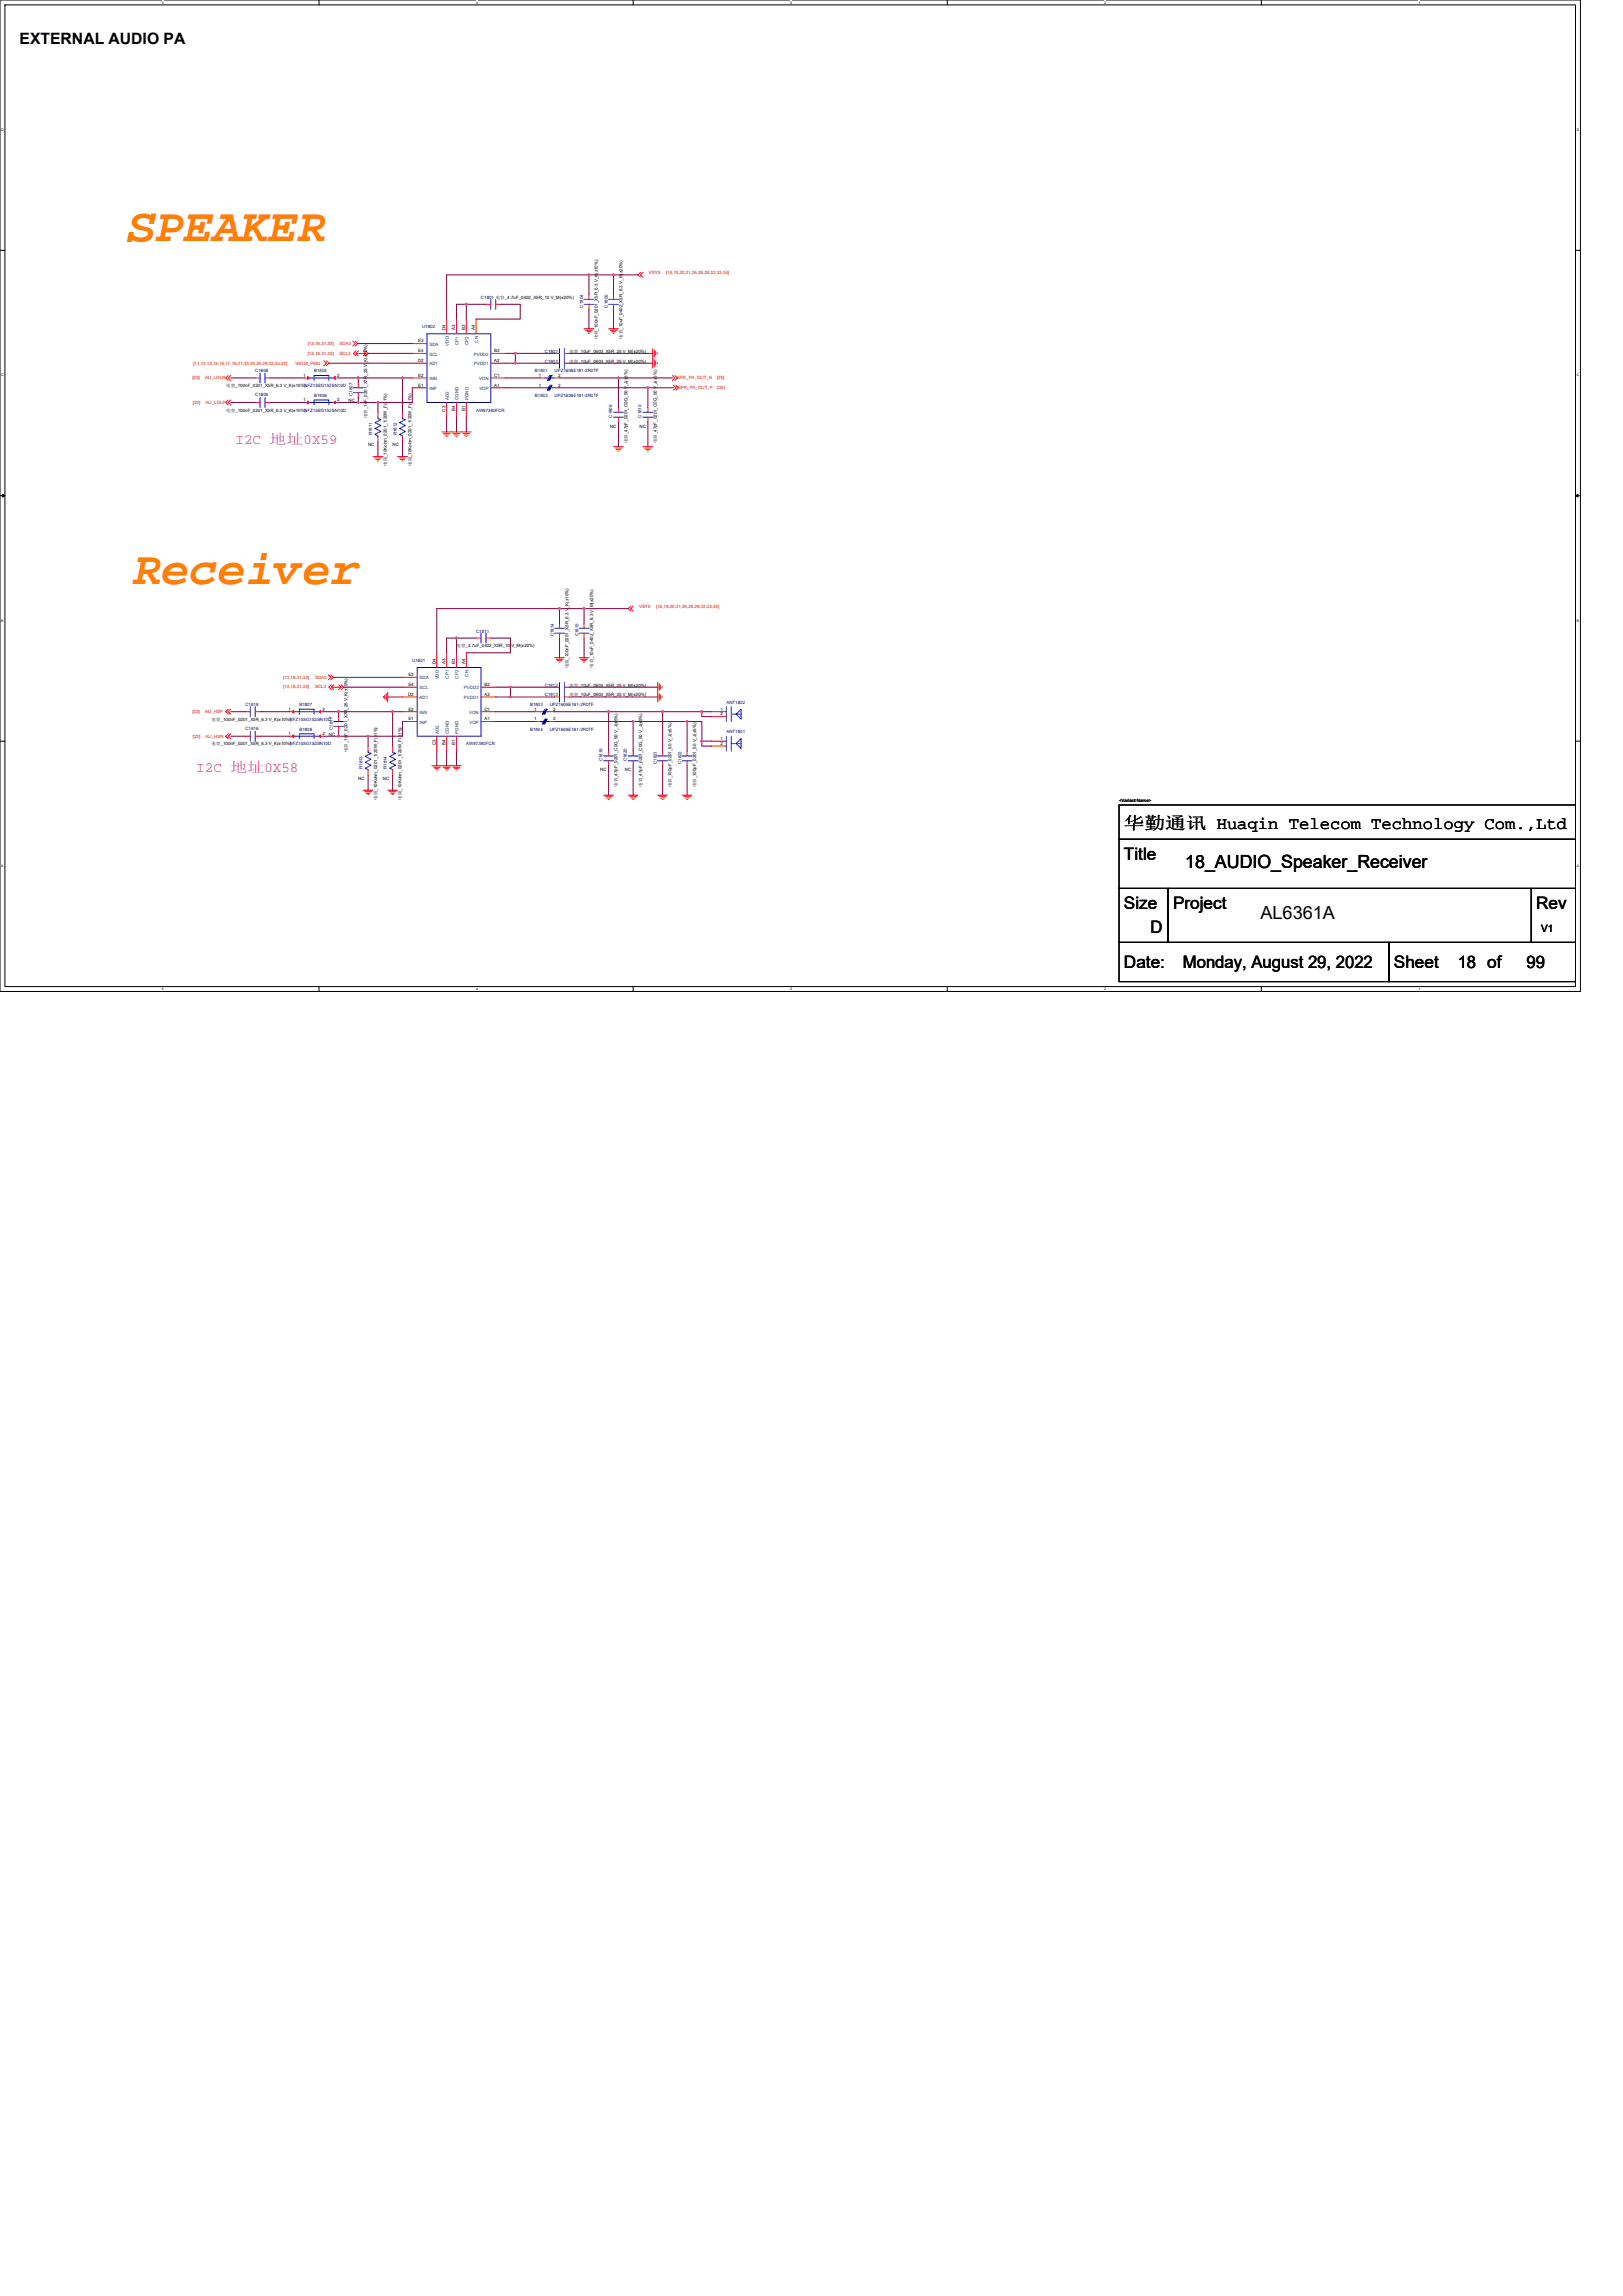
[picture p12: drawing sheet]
<svg xmlns="http://www.w3.org/2000/svg" width="210mm" height="297mm" viewBox="0 0 210 297" stroke-linecap="round" stroke-linejoin="round" font-family="sans-serif">
<defs><g id="words">
<g font-size="6.1" fill="#ff8000">
<text x="16.5" y="31.1">SPEAKER</text>
<text x="17.1" y="75.6">Receiver</text>
</g>
<g font-size="2.3">
<text x="153.4" y="112.3">18_AUDIO_Speaker_Receiver</text>
<text x="163.1" y="118.9">AL6361A</text>
</g>
<g font-size="2.2">
<text x="145.4" y="107.2">华勤通讯 Huaqin Telecom Technology Com.,Ltd</text>
<text x="145.4" y="111.2">Title</text>
<text x="145.4" y="117.6">Size</text>
<text x="151.8" y="117.6">Project</text>
<text x="198.8" y="117.6">Rev</text>
<text x="145.4" y="125.2">Date:</text>
<text x="148.8" y="120.7">D</text>
<text x="153" y="125.2">Monday, August 29, 2022</text>
<text x="180.3" y="125.2">Sheet</text>
<text x="188.6" y="125.2">18 of</text>
<text x="197.5" y="125.2">99</text>
</g>
<text font-size="2" x="2.5" y="5.7">EXTERNAL AUDIO PA</text>
<g font-size="1.8" fill="#f0f">
<text x="30.5" y="57.4">I2C 地址0X59</text>
<text x="25.4" y="99.9">I2C 地址0X58</text>
</g>
<text font-size="1.3" x="199.4" y="120.6">V1</text>
<g font-size=".6" fill="#f00">
<text x="83.9" y="35.5">VSYS</text>
<text x="86.2" y="35.5">[18,19,20,21,26,28,29,32,33,34]</text>
<text x="25" y="47.2">[11,12,13,15,16,17,19,21,23,25,26,29,32,34,42]</text>
<text x="38.2" y="47.2">VIO18_PMU</text>
<text x="39.8" y="45.9">[13,18,31,32]</text>
<text x="39.8" y="44.6">[13,18,31,32]</text>
<text x="43.9" y="45.9">SCL3</text>
<text x="43.9" y="44.6">SDA3</text>
<text x="24.9" y="49.1">[23]</text>
<text x="25" y="52.2">[23]</text>
<text x="26.5" y="49.1">AU_LOLN</text>
<text x="26.6" y="52.2">AU_LOLP</text>
<text x="87.6" y="49.1">SPK_PA_OUT_N</text>
<text x="87.8" y="50.3">SPK_PA_OUT_P</text>
<text x="92.8" y="49.1">[25]</text>
<text x="92.8" y="50.3">[25]</text>
<text x="82.7" y="78.7">VSYS</text>
<text x="84.9" y="78.7">[18,19,20,21,26,28,29,32,33,34]</text>
<text x="36.6" y="87.8">[13,18,31,32]</text>
<text x="36.6" y="89.1">[13,18,31,32]</text>
<text x="40.8" y="87.8">SDA3</text>
<text x="40.8" y="89.1">SCL3</text>
<text x="24.9" y="92.2">[23]</text>
<text x="25" y="95.4">[23]</text>
<text x="26.5" y="92.2">AU_HSP</text>
<text x="26.6" y="95.4">AU_HSN</text>
</g>
<g font-size=".6" fill="#000080">
<text x="62.2" y="38.7">C1801 电容_4.7uF_0402_X5R_10 V_M(±20%)</text>
<text x="75.5" y="39.8" transform="rotate(-90 75.5 39.8)">C1804</text>
<text x="78.6" y="39.8" transform="rotate(-90 78.6 39.8)">C1805</text>
<text x="54.6" y="42.5">U1802</text>
<text x="70.5" y="46.9">C1803</text>
<text x="70.5" y="45.6">C1802</text>
<text x="33" y="51.2">C1806</text>
<text x="33" y="48.2">C1808</text>
<text x="40.6" y="48.2">B1805</text>
<text x="40.6" y="51.4">B1806</text>
<text x="45.6" y="51.2" transform="rotate(-90 45.6 51.2)">C1807</text>
<text x="61.6" y="53.3">AW87390FCR</text>
<text x="69.2" y="51.4">B1802</text>
<text x="69.2" y="48.2">B1801</text>
<text x="71.8" y="51.4">UPZ1608E181-2R0TF</text>
<text x="71.8" y="48.2">UPZ1608E181-2R0TF</text>
<text x="48.2" y="56.3" transform="rotate(-90 48.2 56.3)">R1811</text>
<text x="51.3" y="56.3" transform="rotate(-90 51.3 56.3)">R1812</text>
<text x="79.2" y="54" transform="rotate(-90 79.2 54)">C1809</text>
<text x="83" y="54" transform="rotate(-90 83 54)">C1810</text>
<text x="61.6" y="81.8">C1811</text>
<text x="71.6" y="82.3" transform="rotate(-90 71.6 82.3)">C1814</text>
<text x="74.8" y="82.3" transform="rotate(-90 74.8 82.3)">C1815</text>
<text x="53.3" y="85.6">U1801</text>
<text x="70.5" y="88.8">C1812</text>
<text x="31.7" y="91.4">C1818</text>
<text x="31.7" y="94.4">C1816</text>
<text x="38.7" y="91.4">B1807</text>
<text x="38.7" y="94.5">B1808</text>
<text x="43.1" y="94.4" transform="rotate(-90 43.1 94.4)">C1817</text>
<text x="68.6" y="94.5">B1804</text>
<text x="68.6" y="91.4">B1803</text>
<text x="70.5" y="90.1">C1813</text>
<text x="71.1" y="94.5">UPZ1608E181-2R0TF</text>
<text x="71.1" y="91.4">UPZ1608E181-2R0TF</text>
<text x="94" y="94.8">ANT1801</text>
<text x="94" y="91">ANT1802</text>
<text x="46.9" y="99.5" transform="rotate(-90 46.9 99.5)">R1813</text>
<text x="50.1" y="99.5" transform="rotate(-90 50.1 99.5)">R1814</text>
<text x="60.3" y="96.4">AW87390FCR</text>
<text x="77.9" y="98.5" transform="rotate(-90 77.9 98.5)">C1819</text>
<text x="81.1" y="98.5" transform="rotate(-90 81.1 98.5)">C1820</text>
<text x="85" y="98.9" transform="rotate(-90 85 98.9)">C1821</text>
<text x="88.2" y="98.9" transform="rotate(-90 88.2 98.9)">C1822</text>
</g>
<g font-size=".6">
<text x="54.1" y="46.8">D2</text>
<text x="54.1" y="44.3">E3</text>
<text x="54.1" y="45.6">E4</text>
<text x="57.6" y="42.7" transform="rotate(-90 57.6 42.7)">D4</text>
<text x="58.9" y="42.7" transform="rotate(-90 58.9 42.7)">A3</text>
<text x="60.2" y="42.7" transform="rotate(-90 60.2 42.7)">B3</text>
<text x="61.4" y="42.7" transform="rotate(-90 61.4 42.7)">A4</text>
<text x="63.9" y="46.8">A2</text>
<text x="63.9" y="45.6">B2</text>
<text x="73.7" y="46.9">电容_10uF_0603_X5R_25 V_M(±20%)</text>
<text x="73.7" y="45.6">电容_10uF_0603_X5R_25 V_M(±20%)</text>
<text x="77.4" y="43.9" transform="rotate(-90 77.4 43.9)">电容_100nF_0201_X5R_6.3 V_K(±10%)</text>
<text x="80.5" y="43.8" transform="rotate(-90 80.5 43.8)">电容_10uF_0402_X5R_6.3 V_M(±20%)</text>
<text x="29.3" y="53.3">电容_100nF_0201_X5R_6.3 V_K(±10%)NFZ15SG152SN10D</text>
<text x="29.3" y="50.1">电容_100nF_0201_X5R_6.3 V_K(±10%)NFZ15SG152SN10D</text>
<text x="39.2" y="48.7">1</text>
<text x="39.2" y="51.9">1</text>
<text x="43.6" y="48.7">2</text>
<text x="43.6" y="51.9">2</text>
<text x="45.1" y="52">NC</text>
<text x="54.1" y="50">E1</text>
<text x="54.1" y="48.7">E2</text>
<text x="57.6" y="53.3" transform="rotate(-90 57.6 53.3)">C3</text>
<text x="58.9" y="53.2" transform="rotate(-90 58.9 53.2)">B4</text>
<text x="60.2" y="53.2" transform="rotate(-90 60.2 53.2)">B1</text>
<text x="63.9" y="48.7">C1</text>
<text x="63.9" y="50">A1</text>
<text x="69.7" y="50">1</text>
<text x="69.7" y="48.7">1</text>
<text x="72.2" y="50">2</text>
<text x="72.2" y="48.7">2</text>
<text x="47.5" y="54.1" transform="rotate(-90 47.5 54.1)">电容_1nF_0201_X7R_25 V_K(±10%)</text>
<text x="47.6" y="57.7">NC</text>
<text x="50.8" y="57.7">NC</text>
<text x="78.9" y="55.4">NC</text>
<text x="81.2" y="57.3" transform="rotate(-90 81.2 57.3)">电容_47pF_0201_C0G_50 V_J(±5%)</text>
<text x="82.7" y="55.4">NC</text>
<text x="85" y="57.3" transform="rotate(-90 85 57.3)">电容_47pF_0201_C0G_50 V_J(±5%)</text>
<text x="50.1" y="60.3" transform="rotate(-90 50.1 60.3)">电阻_10Kohm_0201_1/20W_F(±1%)</text>
<text x="53.2" y="60.3" transform="rotate(-90 53.2 60.3)">电阻_10Kohm_0201_1/20W_F(±1%)</text>
<text x="59.1" y="83.7">电容_4.7uF_0402_X5R_10 V_M(±20%)</text>
<text x="52.8" y="87.5">E3</text>
<text x="52.8" y="88.8">E4</text>
<text x="56.4" y="85.9" transform="rotate(-90 56.4 85.9)">D4</text>
<text x="57.6" y="85.9" transform="rotate(-90 57.6 85.9)">A3</text>
<text x="58.9" y="85.9" transform="rotate(-90 58.9 85.9)">B3</text>
<text x="60.2" y="85.9" transform="rotate(-90 60.2 85.9)">A4</text>
<text x="62.7" y="88.8">B2</text>
<text x="73.6" y="86.5" transform="rotate(-90 73.6 86.5)">电容_100nF_0201_X5R_6.3 V_K(±10%)</text>
<text x="73.7" y="88.8">电容_10uF_0603_X5R_25 V_M(±20%)</text>
<text x="76.7" y="86.4" transform="rotate(-90 76.7 86.4)">电容_10uF_0402_X5R_6.3 V_M(±20%)</text>
<text x="27.4" y="93.3">电容_100nF_0201_X5R_6.3 V_K(±10%)NFZ15SG152SN10D</text>
<text x="37.3" y="91.9">1</text>
<text x="37.3" y="95.1">1</text>
<text x="41.7" y="91.9">2</text>
<text x="41.7" y="95.1">2</text>
<text x="42.5" y="95.2">NC</text>
<text x="52.8" y="90">D2</text>
<text x="52.8" y="93.2">E1</text>
<text x="52.8" y="91.9">E2</text>
<text x="62.7" y="90">A2</text>
<text x="62.7" y="91.9">C1</text>
<text x="62.7" y="93.2">A1</text>
<text x="69.1" y="93.2">1</text>
<text x="69.1" y="91.9">1</text>
<text x="71.6" y="93.2">2</text>
<text x="71.6" y="91.9">2</text>
<text x="73.7" y="90.1">电容_10uF_0603_X5R_25 V_M(±20%)</text>
<text x="93.2" y="95.7">1</text>
<text x="93.2" y="91.9">1</text>
<text x="93.2" y="92.6">2</text>
<text x="27.4" y="96.4">电容_100nF_0201_X5R_6.3 V_K(±10%)NFZ15SG152SN10D</text>
<text x="45" y="97.3" transform="rotate(-90 45 97.3)">电容_1nF_0201_X7R_25 V_K(±10%)</text>
<text x="46.4" y="100.9">NC</text>
<text x="49.5" y="100.9">NC</text>
<text x="56.4" y="96.4" transform="rotate(-90 56.4 96.4)">C3</text>
<text x="57.6" y="96.4" transform="rotate(-90 57.6 96.4)">B4</text>
<text x="58.9" y="96.4" transform="rotate(-90 58.9 96.4)">B1</text>
<text x="77.7" y="99.8">NC</text>
<text x="79.9" y="101.8" transform="rotate(-90 79.9 101.8)">电容_47pF_0201_C0G_50 V_J(±5%)</text>
<text x="80.8" y="99.8">NC</text>
<text x="83.1" y="101.8" transform="rotate(-90 83.1 101.8)">电容_47pF_0201_C0G_50 V_J(±5%)</text>
<text x="86.9" y="101.9" transform="rotate(-90 86.9 101.9)">电容_100pF_0201_50 V_J(±5%)</text>
<text x="90.1" y="101.9" transform="rotate(-90 90.1 101.9)">电容_100pF_0201_50 V_J(±5%)</text>
<text x="93.2" y="96.4">2</text>
<text x="48.8" y="103.4" transform="rotate(-90 48.8 103.4)">电阻_10Kohm_0201_1/20W_F(±1%)</text>
<text x="52" y="103.4" transform="rotate(-90 52 103.4)">电阻_10Kohm_0201_1/20W_F(±1%)</text>
<text x="144.8" y="103.7">&lt;Variant Name&gt;</text>
</g>
<g font-size=".6" fill="#004080">
<text x="55.6" y="44.7">SDA</text>
<text x="55.6" y="46">SCL</text>
<text x="55.6" y="47.3">AD1</text>
<text x="58.1" y="44.7" transform="rotate(-90 58.1 44.7)">VDD</text>
<text x="59.3" y="44.6" transform="rotate(-90 59.3 44.6)">CP1</text>
<text x="60.6" y="44.6" transform="rotate(-90 60.6 44.6)">CP2</text>
<text x="61.3" y="47.3">PVDD1</text>
<text x="61.3" y="46">PVDD2</text>
<text x="61.9" y="44.3" transform="rotate(-90 61.9 44.3)">CN</text>
<text x="55.6" y="50.4">INP</text>
<text x="55.6" y="49.2">INN</text>
<text x="58.1" y="51.8" transform="rotate(-90 58.1 51.8)">AD2</text>
<text x="59.3" y="51.8" transform="rotate(-90 59.3 51.8)">CGND</text>
<text x="60.6" y="51.8" transform="rotate(-90 60.6 51.8)">PGND</text>
<text x="62" y="49.2">VON</text>
<text x="62" y="50.4">VOP</text>
<text x="54.3" y="87.9">SDA</text>
<text x="54.3" y="89.2">SCL</text>
<text x="56.8" y="87.9" transform="rotate(-90 56.8 87.9)">VDD</text>
<text x="58.1" y="87.8" transform="rotate(-90 58.1 87.8)">CP1</text>
<text x="59.3" y="87.8" transform="rotate(-90 59.3 87.8)">CP2</text>
<text x="60" y="89.2">PVDD2</text>
<text x="60.6" y="87.5" transform="rotate(-90 60.6 87.5)">CN</text>
<text x="54.3" y="90.4">AD1</text>
<text x="54.3" y="93.6">INP</text>
<text x="54.3" y="92.4">INN</text>
<text x="56.8" y="94.9" transform="rotate(-90 56.8 94.9)">AD2</text>
<text x="58.1" y="94.9" transform="rotate(-90 58.1 94.9)">CGND</text>
<text x="59.3" y="94.9" transform="rotate(-90 59.3 94.9)">PGND</text>
<text x="60" y="90.4">PVDD1</text>
<text x="60.7" y="92.4">VON</text>
<text x="60.7" y="93.6">VOP</text>
</g>
<g font-size=".5">
<text x="21" y=".5">5</text>
<text x="61.6" y=".5">4</text>
<text x="102.2" y=".5">3</text>
<text x="142.9" y=".5">2</text>
<text x="183.5" y=".5">1</text>
<text x=".2" y="16.9">D</text>
<text x="204" y="16.9">D</text>
<text x=".2" y="48.7">C</text>
<text x="204" y="48.7">C</text>
<text x=".2" y="80.4">B</text>
<text x="204" y="80.4">B</text>
<text x=".2" y="112.2">A</text>
<text x="204" y="112.2">A</text>
<text x="21" y="128.1">5</text>
<text x="61.6" y="128.1">4</text>
<text x="102.2" y="128.1">3</text>
<text x="142.9" y="128.1">2</text>
<text x="183.5" y="128.1">1</text>
</g>
</g></defs>
<path d="M0 0h204.5v128.3h-204.5zM.6 .6h203.2v127h-203.2z" fill="none" stroke="#000" stroke-width=".13"/>
<g fill="#fff">
<path d="M21 .1h.2v.5h-.2z"/>
<path d="M21 127.7h.2v.5h-.2z"/>
</g>
<path d="M41.3 0v.6M41.3 127.6v.7" fill="none" stroke="#000" stroke-width=".13"/>
<g fill="#fff">
<path d="M61.6 .1h.2v.5h-.2z"/>
<path d="M61.6 127.7h.2v.5h-.2z"/>
</g>
<path d="M81.9 0v.6M81.9 127.6v.7" fill="none" stroke="#000" stroke-width=".13"/>
<g fill="#fff">
<path d="M102.2 .1h.3v.5h-.3z"/>
<path d="M102.2 127.7h.3v.5h-.3z"/>
</g>
<path d="M122.6 0v.6M122.6 127.6v.7" fill="none" stroke="#000" stroke-width=".13"/>
<g fill="#fff">
<path d="M142.9 .1h.2v.5h-.2z"/>
<path d="M142.9 127.7h.2v.5h-.2z"/>
</g>
<path d="M163.2 0v.6M163.2 127.6v.7" fill="none" stroke="#000" stroke-width=".13"/>
<g fill="#fff">
<path d="M183.5 .1h.3v.5h-.3z"/>
<path d="M183.5 127.7h.3v.5h-.3z"/>
<path d="M.2 16.5h.3v.5h-.3z"/>
<path d="M204 16.5h.3v.5h-.3z"/>
<path d="M.2 48.3h.3v.5h-.3z"/>
<path d="M204 48.3h.3v.5h-.3z"/>
</g>
<path d="M0 32.4h.6M203.8 32.4h.7" fill="none" stroke="#000" stroke-width=".13"/>
<g fill="#fff">
<path d="M.2 80h.3v.5h-.3z"/>
<path d="M204 80h.3v.5h-.3z"/>
</g>
<path d="M0 64.1h.6M203.8 64.1h.7" fill="none" stroke="#000" stroke-width=".13"/>
<path d="M.3 63.9l.3 .2-.3 .2zM203.8 64.1l.4-.2v.4z" fill="#000" stroke="#000" stroke-width=".13"/>
<g fill="#fff">
<path d="M.2 111.8h.2v.5h-.2z"/>
<path d="M204 111.8h.3v.5h-.3z"/>
</g>
<path d="M0 95.9h.6M203.8 95.9h.7M144.8 108.6h59v6.3h-59zM144.8 104.1h59v4.5h-59zM144.8 114.9h6.3v7h-6.3zM151.1 114.9h47v7h-47zM198.1 114.9h5.7v7h-5.7zM144.8 121.9h34.9v5.1h-34.9zM179.7 121.9h24.1v5.1h-24.1z" fill="none" stroke="#000" stroke-width=".13"/>
<g fill="none" stroke="#f00" stroke-width=".13">
<path d="M62.9 39.4h.6M64.1 39.4h.7M76.2 38.1v.6M76.2 39.4v.6M79.4 38.1v.6M79.4 39.4v.6M82.9 35.2l-.4 .4 .4 .3M83.2 35.2l-.3 .4 .3 .3M29.5 48.6l-.3 .3 .3 .3M29.5 51.8l-.3 .3 .3 .3M29.8 48.6l-.3 .3 .3 .3M29.8 51.8l-.3 .3 .3 .3"/>
<path d="M33 52.1h.7M33 48.9h.7M34.3 52.1h.6M34.3 48.9h.6M39.4 48.9h.6M39.4 52.1h.6M41.9 46.7l.3 .3-.3 .3M42.2 46.7l.3 .3-.3 .3M43.2 48.9h.6M43.2 52.1h.6M45.7 44.1l.3 .3-.3 .4M46 44.1l.3 .3-.3 .4"/>
<path d="M46 45.7l.4 .3M46 45.7h1.3M46 45.4l-.3 .3 .3 .3M46.4 49.5v.7M46.4 50.8v.6M46.4 45.4l-.4 .3M47 45.4l.3 .3M47.3 45.4l.3 .3-.3 .3M47.3 45.7l-.3 .3M48.3 59.1h1.2M48.5 59.2h.8M48.6 59.4h.5"/>
<path d="M48.8 59.6h.2M48.9 56.5v.7M48.9 53.3v.7M51.4 59.1h1.3M51.6 59.2h.9M51.8 59.4h.5M52 59.6h.1M52.1 56.5v.7M52.1 53.3v.7M53.3 44.4h1.9M53.3 45.7h1.9M53.3 47h1.9"/>
<path d="M53.3 50.2h1.9M53.3 48.9h1.9M57.1 55.9h3.9M57.3 56.1h.9M57.5 56.3h.5M57.7 56.5h.1M57.8 52.1v1.9M57.8 41.3v1.9M58.6 56.1h.9M58.8 56.3h.5M59 56.5h.1M59.1 41.3v1.9"/>
<path d="M59.1 52.1v1.9M59.9 56.1h.9M60.1 56.3h.5M60.3 56.5h.1M60.3 52.1v1.9M60.3 41.3v1.9M61.6 41.3v1.9M63.5 47h1.9M63.5 45.7h1.9M63.5 50.2h1.9M63.5 48.9h1.9M69.9 50.2h.6"/>
<path d="M69.9 48.9h.6M71.8 50.2h.6M71.8 48.9h.6M71.8 47h.6M71.8 45.7h.6M73 47h.7M73 45.7h.7M75.6 42.5h1.2M75.8 42.7h.8M75.9 42.9h.6M76.1 43.1h.2M78.7 42.5h1.3"/>
<path d="M78.9 42.7h.9M79.1 42.9h.5M79.3 43.1h.1M79.4 57.8h1.2M79.6 58h.9M79.8 58.2h.5M79.9 58.4h.2M80 52.7v.6M80 54v.6M83.2 57.8h1.3M83.4 58h.9M83.6 58.2h.5"/>
<path d="M83.8 58.4h.1M83.8 52.7v.6M83.8 54v.6M84.5 45.1v2.5M84.6 45.3v.9M84.6 46.5v.9M84.8 45.5v.5M84.8 46.7v.5M85 45.7v.1M85 46.9v.2M87 48.6l.3 .3-.3 .3M87.1 49.8l.3 .4-.3 .3"/>
<path d="M87.3 48.6l.3 .3-.3 .3M87.4 49.8l.4 .4-.4 .3M81.6 78.4l-.3 .3 .3 .4M81.9 78.4l-.3 .3 .3 .4M29.5 91.8l-.3 .3 .3 .3M29.5 94.9l-.3 .3 .3 .4M29.8 91.8l-.3 .3 .3 .3M29.8 94.9l-.3 .3 .3 .4M31.8 92.1h.6M31.8 95.2h.6M33 92.1h.7M33 95.2h.7"/>
<path d="M37.5 92.1h.6M37.5 95.2h.6M41.3 92.1h.6M41.3 95.2h.6M42.5 87.3l.3 .3-.3 .3M42.8 87.3l.3 .3-.3 .3M42.9 88.6l-.4 .3 .4 .3M42.9 88.9l.3 .3M42.9 88.9h1.2M43.2 88.6l-.3 .3M43.8 92.7v.6M43.8 94v.6"/>
<path d="M43.8 88.6l.3 .3M44.1 88.9l-.3 .3M44.1 88.6l.3 .3-.3 .3M47.6 99.7v.6M47.6 96.5v.7M49.6 90.1v.1M49.8 89.9v.5M50 89.7v.9M50.2 89.5v1.3M50.8 99.7v.6M50.8 96.5v.7M52.1 87.6h1.9"/>
<path d="M52.1 88.9h1.9M52.1 90.2h1.9M52.1 93.3h1.9M52.1 92.1h1.9M55.9 99.1h3.8M56.1 99.3h.9M56.3 99.4h.5M56.5 99.6h.1M56.5 95.2v2M56.5 84.5v1.9M57.3 99.3h.9M57.5 99.4h.5"/>
<path d="M57.7 99.6h.1M57.8 84.5v1.9M57.8 95.2v2M58.6 99.3h.9M58.8 99.4h.5M59 99.6h.1M59.1 95.2v2M59.1 84.5v1.9M60.3 84.5v1.9M61.6 82.5h.6M62.2 90.2h1.9M62.2 88.9h1.9"/>
<path d="M62.2 93.3h1.9M62.2 92.1h1.9M62.9 82.5h.6M69.2 93.3h.6M69.2 92.1h.6M71.1 93.3h.7M71.1 92.1h.7M71.8 88.9h.6M71.8 90.2h.6M71.8 85.1h1.2M71.9 85.3h.9M72.1 85.5h.5"/>
<path d="M72.3 85.7h.2M72.4 80.6v.7M72.4 81.9v.7M73 88.9h.7M73 90.2h.7M74.9 85.1h1.3M75.1 85.3h.9M75.3 85.5h.5M75.5 85.7h.1M75.6 80.6v.7M75.6 81.9v.7M78.7 97.2v.6"/>
<path d="M78.7 98.4v.7M81.9 97.2v.6M81.9 98.4v.7M85.1 88.3v2.5M85.3 88.5v.8M85.3 89.7v.9M85.5 88.6v.6M85.5 89.9v.5M85.7 88.8v.2M85.7 90.1v.1M85.7 97.2v.6M85.7 98.4v.7"/>
<path d="M88.9 97.2v.6M88.9 98.4v.7M92.1 95.9h1.9M92.1 96.5h1.9M92.1 92.1h1.9M92.1 92.7h1.9M47 102.2h1.3M47.2 102.4h.9M47.4 102.6h.5M47.6 102.8h.1M50.2 102.2h1.2M50.4 102.4h.8"/>
<path d="M50.5 102.6h.6M50.7 102.8h.2M78.1 102.9h1.3M78.3 103.1h.9M78.5 103.3h.5M78.7 103.4h.1M81.3 102.9h1.2M81.5 103.1h.9M81.7 103.3h.5M81.9 103.4h.1M85.1 102.9h1.3M85.3 103.1h.9"/>
<path d="M85.5 103.3h.5M85.7 103.4h.1M88.3 102.9h1.2M88.5 103.1h.8M88.6 103.3h.6M88.8 103.4h.2"/>
</g>
<g fill="none" stroke="#00f" stroke-width=".13">
<path d="M63.5 39.4h.1M63.5 38.7v1.3M64.1 38.7v1.3M64.1 39.4h.1M75.6 38.7h1.2M75.6 39.4h1.2M76.2 38.7h.1M76.2 39.4h.1M78.7 38.7h1.3M78.7 39.4h1.3M79.4 38.7h.1M79.4 39.4h.1"/>
<path d="M33.7 52.1h.1M33.7 51.4v1.3M33.7 48.9h.1M33.7 48.3v1.2M34.3 51.4v1.3M34.3 52.1h.1M34.3 48.3v1.2M34.3 48.9h.1M40 48.9h3.2M40 52.1h3.2M40.6 47.6h.1M40.6 49.2v-.6h1.9v.6"/>
<path d="M40.6 50.8h.1M40.6 52.4v-.6h1.9v.6M42.5 47.6h.1M42.5 50.8h.1M45.7 50.2h1.3M45.7 50.8h1.3M46.4 50.2h.1M46.4 50.8h.1M48.9 54h.1M48.9 56.5h.1M48.9 54v.2l.4 .1-.8 .4 .8 .4-.8 .3 .8 .4-.8 .4 .4 .2v.1M52.1 54h.1"/>
<path d="M52.1 56.5h.1M52.1 54v.2l.4 .1-.8 .4 .8 .4-.8 .3 .8 .4-.8 .4 .4 .2v.1M55.2 43.2h8.3v8.9h-8.3zM70.5 50.2h1.3M70.5 48.9h1.3M72.4 47h.1M72.4 45.1v2.5M72.4 45.7h.1M73 45.1v2.5M73 47h.1M73 45.7h.1M79.4 53.3h1.2"/>
<path d="M79.4 54h1.2M80 53.3h.1M80 54h.1M83.2 53.3h1.3M83.2 54h1.3M83.8 53.3h.1M83.8 54h.1M32.4 92.1h.1M32.4 91.4v1.3M32.4 95.2h.1M32.4 94.6v1.3M33 91.4v1.3"/>
<path d="M33 92.1h.1M33 94.6v1.3M33 95.2h.1M38.1 92.1h3.2M38.1 95.2h3.2M38.7 90.8h.1M38.7 92.4v-.6h1.9v.6M38.7 94h.1M38.7 95.6v-.7h1.9v.7M40.6 90.8h.1M40.6 94h.1M43.2 93.3h1.2"/>
<path d="M43.2 94h1.2M43.8 93.3h.1M43.8 94h.1M47.6 97.2h.1M47.6 99.7h.1M47.6 97.2v.1l.4 .2-.8 .4 .8 .3-.8 .4 .8 .4-.8 .4 .4 .2v.1M50.8 97.2h.1M50.8 99.7h.1M50.8 97.2v.1l.4 .2-.8 .4 .8 .3-.8 .4 .8 .4-.8 .4 .4 .2v.1M54 86.4h8.2v8.8h-8.2zM62.2 82.5h.1M62.2 81.9v1.3"/>
<path d="M62.9 81.9v1.3M62.9 82.5h.1M69.8 93.3h1.3M69.8 92.1h1.3M71.8 81.3h1.2M71.8 81.9h1.2M72.4 88.9h.1M72.4 88.3v2.5M72.4 81.3h.1M72.4 81.9h.1M72.4 90.2h.1M73 88.3v2.5"/>
<path d="M73 88.9h.1M73 90.2h.1M74.9 81.3h1.3M74.9 81.9h1.3M75.6 81.3h.1M75.6 81.9h.1M78.1 97.8h1.3M78.1 98.4h1.3M78.7 97.8h.1M78.7 98.4h.1M81.3 97.8h1.2M81.3 98.4h1.2"/>
<path d="M81.9 97.8h.1M81.9 98.4h.1M85.1 97.8h1.3M85.1 98.4h1.3M85.7 97.8h.1M85.7 98.4h.1M88.3 97.8h1.2M88.3 98.4h1.2M88.9 97.8h.1M88.9 98.4h.1M94 96.5h.1M94 95.9h.1"/>
<path d="M94 95.3v1.9M94 92.7h.1M94 92.1h.1M94 91.4v1.9M94.6 96.2h.7M94.6 95.3v1.9M94.6 92.4h.7M94.6 91.4v1.9M95.2 96.2h.7M95.2 92.4h.7M95.9 95.6v1.2l-.7-.6zM95.9 91.8v1.2l-.7-.6z"/>
</g>
<g fill="#f00" stroke="#f00" stroke-width=".13">
<path d="M39.8 48.7l.2 .2-.2 .2z"/>
<path d="M43.2 48.9l.2-.2v.4z"/>
<path d="M37.9 91.9l.2 .2-.2 .2z"/>
<path d="M41.3 92.1l.2-.2v.4z"/>
<path d="M37.9 95.1l.2 .1-.2 .2z"/>
<path d="M41.3 95.2l.2-.1v.3z"/>
<path d="M39.8 51.9l.2 .2-.2 .2z"/>
<path d="M43.2 52.1l.2-.2v.4z"/>
</g>
<g fill="#00f" stroke="#00f" stroke-width=".13">
<path d="M70.5 93h.3l-.3 .7h-.3z" fill-rule="evenodd"/>
<path d="M71.1 49.8h.3l-.3 .7h-.3z" fill-rule="evenodd"/>
<path d="M70.5 91.8h.3l-.3 .6h-.3z" fill-rule="evenodd"/>
<path d="M71.1 48.6h.3l-.3 .6h-.3z" fill-rule="evenodd"/>
</g>
<g fill="none" stroke="#800040" stroke-width=".13">
<path d="M60.3 39.4h2.6M60.3 39.4h-1.2v1.9M60.3 39.4v1.9M64.8 39.4h2.5v1.9h-5.7M76.2 35.6h-18.4v5.7M76.2 35.6v2.5M76.2 35.6h3.2M79.4 35.6v2.5M79.4 35.6h3.1M29.8 48.9h3.2M29.8 52.1h3.2M34.9 48.9h4.5"/>
<path d="M34.9 52.1h4.5M42.5 47h10.8M43.8 48.9h2.6M43.8 52.1h2.6M46.3 44.4h7M46.4 51.4v.7h2.5M47.6 45.7h5.7M48.9 52.1v1.2M48.9 57.2v1.9M52.1 48.9h-5.7v.6M52.1 48.9v4.4M52.1 57.2v1.9"/>
<path d="M52.1 48.9h1.2M53.3 50.2v1.9h-4.4M57.8 54v1.9M59.1 54v1.9M60.3 54v1.9M65.4 50.2h4.4M65.4 48.9h4.4M65.4 45.7h1.3M65.4 47h1.3M66.7 45.7v1.3M66.7 47h5.1M66.7 45.7h5.1"/>
<path d="M72.4 48.9h7.6M72.4 50.2h11.4M73.7 45.7h10.8M73.7 47h10.8M76.2 40v2.5M79.4 40v2.5M80 48.9v3.8M80 54.6v3.2M80 48.9h7M83.8 50.2v2.5M83.8 54.6v3.2M83.8 50.2h3.3"/>
<path d="M72.4 78.7h-15.9v5.8M72.4 78.7h3.2M72.4 78.7v1.9M75.6 78.7h5.7M75.6 78.7v1.9M29.8 92.1h1.9M29.8 95.2h1.9M33.7 92.1h3.8M33.7 95.2h3.8M41.9 95.2h1.9M41.9 92.1h1.9M43.1 87.6h9"/>
<path d="M43.8 92.1v.6M43.8 94.6v.6M43.8 95.2h3.8M43.8 92.1h7M44.5 88.9h7.6M47.6 95.2v1.3M50.2 90.2h1.9M50.8 92.1h1.3M50.8 92.1v4.4M52.1 93.3v1.9h-4.5M56.5 97.2v1.9M57.8 97.2v1.9"/>
<path d="M59.1 82.5h-1.3v2M59.1 82.6v1.9M59.1 97.2v1.9M59.1 82.5h2.5M63.5 82.5h2.5v2h-5.7M64.1 88.9h1.9M64.1 90.2h1.9M64.1 92.1h5.1M64.1 93.3h5.1M66 88.9v1.3M66 90.2h5.8M66 88.9h5.8"/>
<path d="M71.8 92.1h6.9M71.8 93.3h10.1M72.4 82.6v2.5M73.7 88.9h11.4M73.7 90.2h11.4M75.6 82.6v2.5M78.7 92.1v5.1M78.7 99.1v3.8M78.7 92.1h7M81.9 93.3v3.9M81.9 99.1v3.8M81.9 93.3h7"/>
<path d="M85.7 92.1v5.1M85.7 92.1h5.1M85.7 99.1v3.8M88.9 93.3v3.9M88.9 99.1v3.8M88.9 93.3h1.9v2.6M90.8 92.1v.6h1.3M90.8 95.9v.6h1.3M90.8 92.1h1.3M90.8 95.9h1.3M47.6 100.3v1.9M50.8 100.3v1.9"/>
</g>
<g fill="#f0f" stroke="#f0f" stroke-width=".13">
<path d="M79.9 48.8h.2v.2h-.2z" fill-rule="evenodd"/>
<path d="M83.7 50.1h.2v.1h-.2z" fill-rule="evenodd"/>
<path d="M79.3 35.5h.1v.1h-.1z" fill-rule="evenodd"/>
<path d="M76.1 35.5h.2v.1h-.2z" fill-rule="evenodd"/>
<path d="M60.2 39.3h.2v.1h-.2z" fill-rule="evenodd"/>
<path d="M72.3 78.6h.2v.2h-.2z" fill-rule="evenodd"/>
<path d="M75.5 78.6h.1v.2h-.1z" fill-rule="evenodd"/>
<path d="M59 82.5h.1v.1h-.1z" fill-rule="evenodd"/>
<path d="M65.9 88.8h.2v.2h-.2z" fill-rule="evenodd"/>
<path d="M65.9 90.1h.2v.1h-.2z" fill-rule="evenodd"/>
<path d="M78.6 92h.2v.1h-.2z" fill-rule="evenodd"/>
<path d="M85.6 92h.2v.1h-.2z" fill-rule="evenodd"/>
<path d="M90.7 92h.2v.1h-.2z" fill-rule="evenodd"/>
<path d="M81.8 93.2h.2v.2h-.2z" fill-rule="evenodd"/>
<path d="M88.8 93.2h.2v.2h-.2z" fill-rule="evenodd"/>
<path d="M90.7 95.8h.2v.2h-.2z" fill-rule="evenodd"/>
<path d="M66.6 46.9h.1v.2h-.1z" fill-rule="evenodd"/>
<path d="M66.6 45.6h.1v.2h-.1z" fill-rule="evenodd"/>
<path d="M50.7 92h.2v.1h-.2z" fill-rule="evenodd"/>
<path d="M47.5 95.2h.2v.1h-.2z" fill-rule="evenodd"/>
<path d="M43.7 92h.2v.1h-.2z" fill-rule="evenodd"/>
<path d="M43.7 95.2h.2v.1h-.2z" fill-rule="evenodd"/>
<path d="M48.8 52h.2v.1h-.2z" fill-rule="evenodd"/>
<path d="M46.3 48.8h.1v.2h-.1z" fill-rule="evenodd"/>
<path d="M52 48.8h.1v.2h-.1z" fill-rule="evenodd"/>
<path d="M46.3 52h.1v.1h-.1z" fill-rule="evenodd"/>
<path d="M79.9 48.8h.2v.2h-.2z" fill-rule="evenodd"/>
<path d="M83.7 50.1h.2v.1h-.2z" fill-rule="evenodd"/>
<path d="M79.3 35.5h.1v.1h-.1z" fill-rule="evenodd"/>
<path d="M76.1 35.5h.2v.1h-.2z" fill-rule="evenodd"/>
<path d="M60.2 39.3h.2v.1h-.2z" fill-rule="evenodd"/>
<path d="M72.3 78.6h.2v.2h-.2z" fill-rule="evenodd"/>
<path d="M75.5 78.6h.1v.2h-.1z" fill-rule="evenodd"/>
<path d="M59 82.5h.1v.1h-.1z" fill-rule="evenodd"/>
<path d="M65.9 88.8h.2v.2h-.2z" fill-rule="evenodd"/>
<path d="M65.9 90.1h.2v.1h-.2z" fill-rule="evenodd"/>
<path d="M78.6 92h.2v.1h-.2z" fill-rule="evenodd"/>
<path d="M85.6 92h.2v.1h-.2z" fill-rule="evenodd"/>
<path d="M90.7 92h.2v.1h-.2z" fill-rule="evenodd"/>
<path d="M81.8 93.2h.2v.2h-.2z" fill-rule="evenodd"/>
<path d="M88.8 93.2h.2v.2h-.2z" fill-rule="evenodd"/>
<path d="M90.7 95.8h.2v.2h-.2z" fill-rule="evenodd"/>
<path d="M66.6 46.9h.1v.2h-.1z" fill-rule="evenodd"/>
<path d="M66.6 45.6h.1v.2h-.1z" fill-rule="evenodd"/>
<path d="M50.7 92h.2v.1h-.2z" fill-rule="evenodd"/>
<path d="M47.5 95.2h.2v.1h-.2z" fill-rule="evenodd"/>
<path d="M43.7 92h.2v.1h-.2z" fill-rule="evenodd"/>
<path d="M43.7 95.2h.2v.1h-.2z" fill-rule="evenodd"/>
<path d="M48.8 52h.2v.1h-.2z" fill-rule="evenodd"/>
<path d="M46.3 48.8h.1v.2h-.1z" fill-rule="evenodd"/>
<path d="M52 48.8h.1v.2h-.1z" fill-rule="evenodd"/>
<path d="M46.3 52h.1v.1h-.1z" fill-rule="evenodd"/>
</g>
<use href="#words"/>
</svg>
